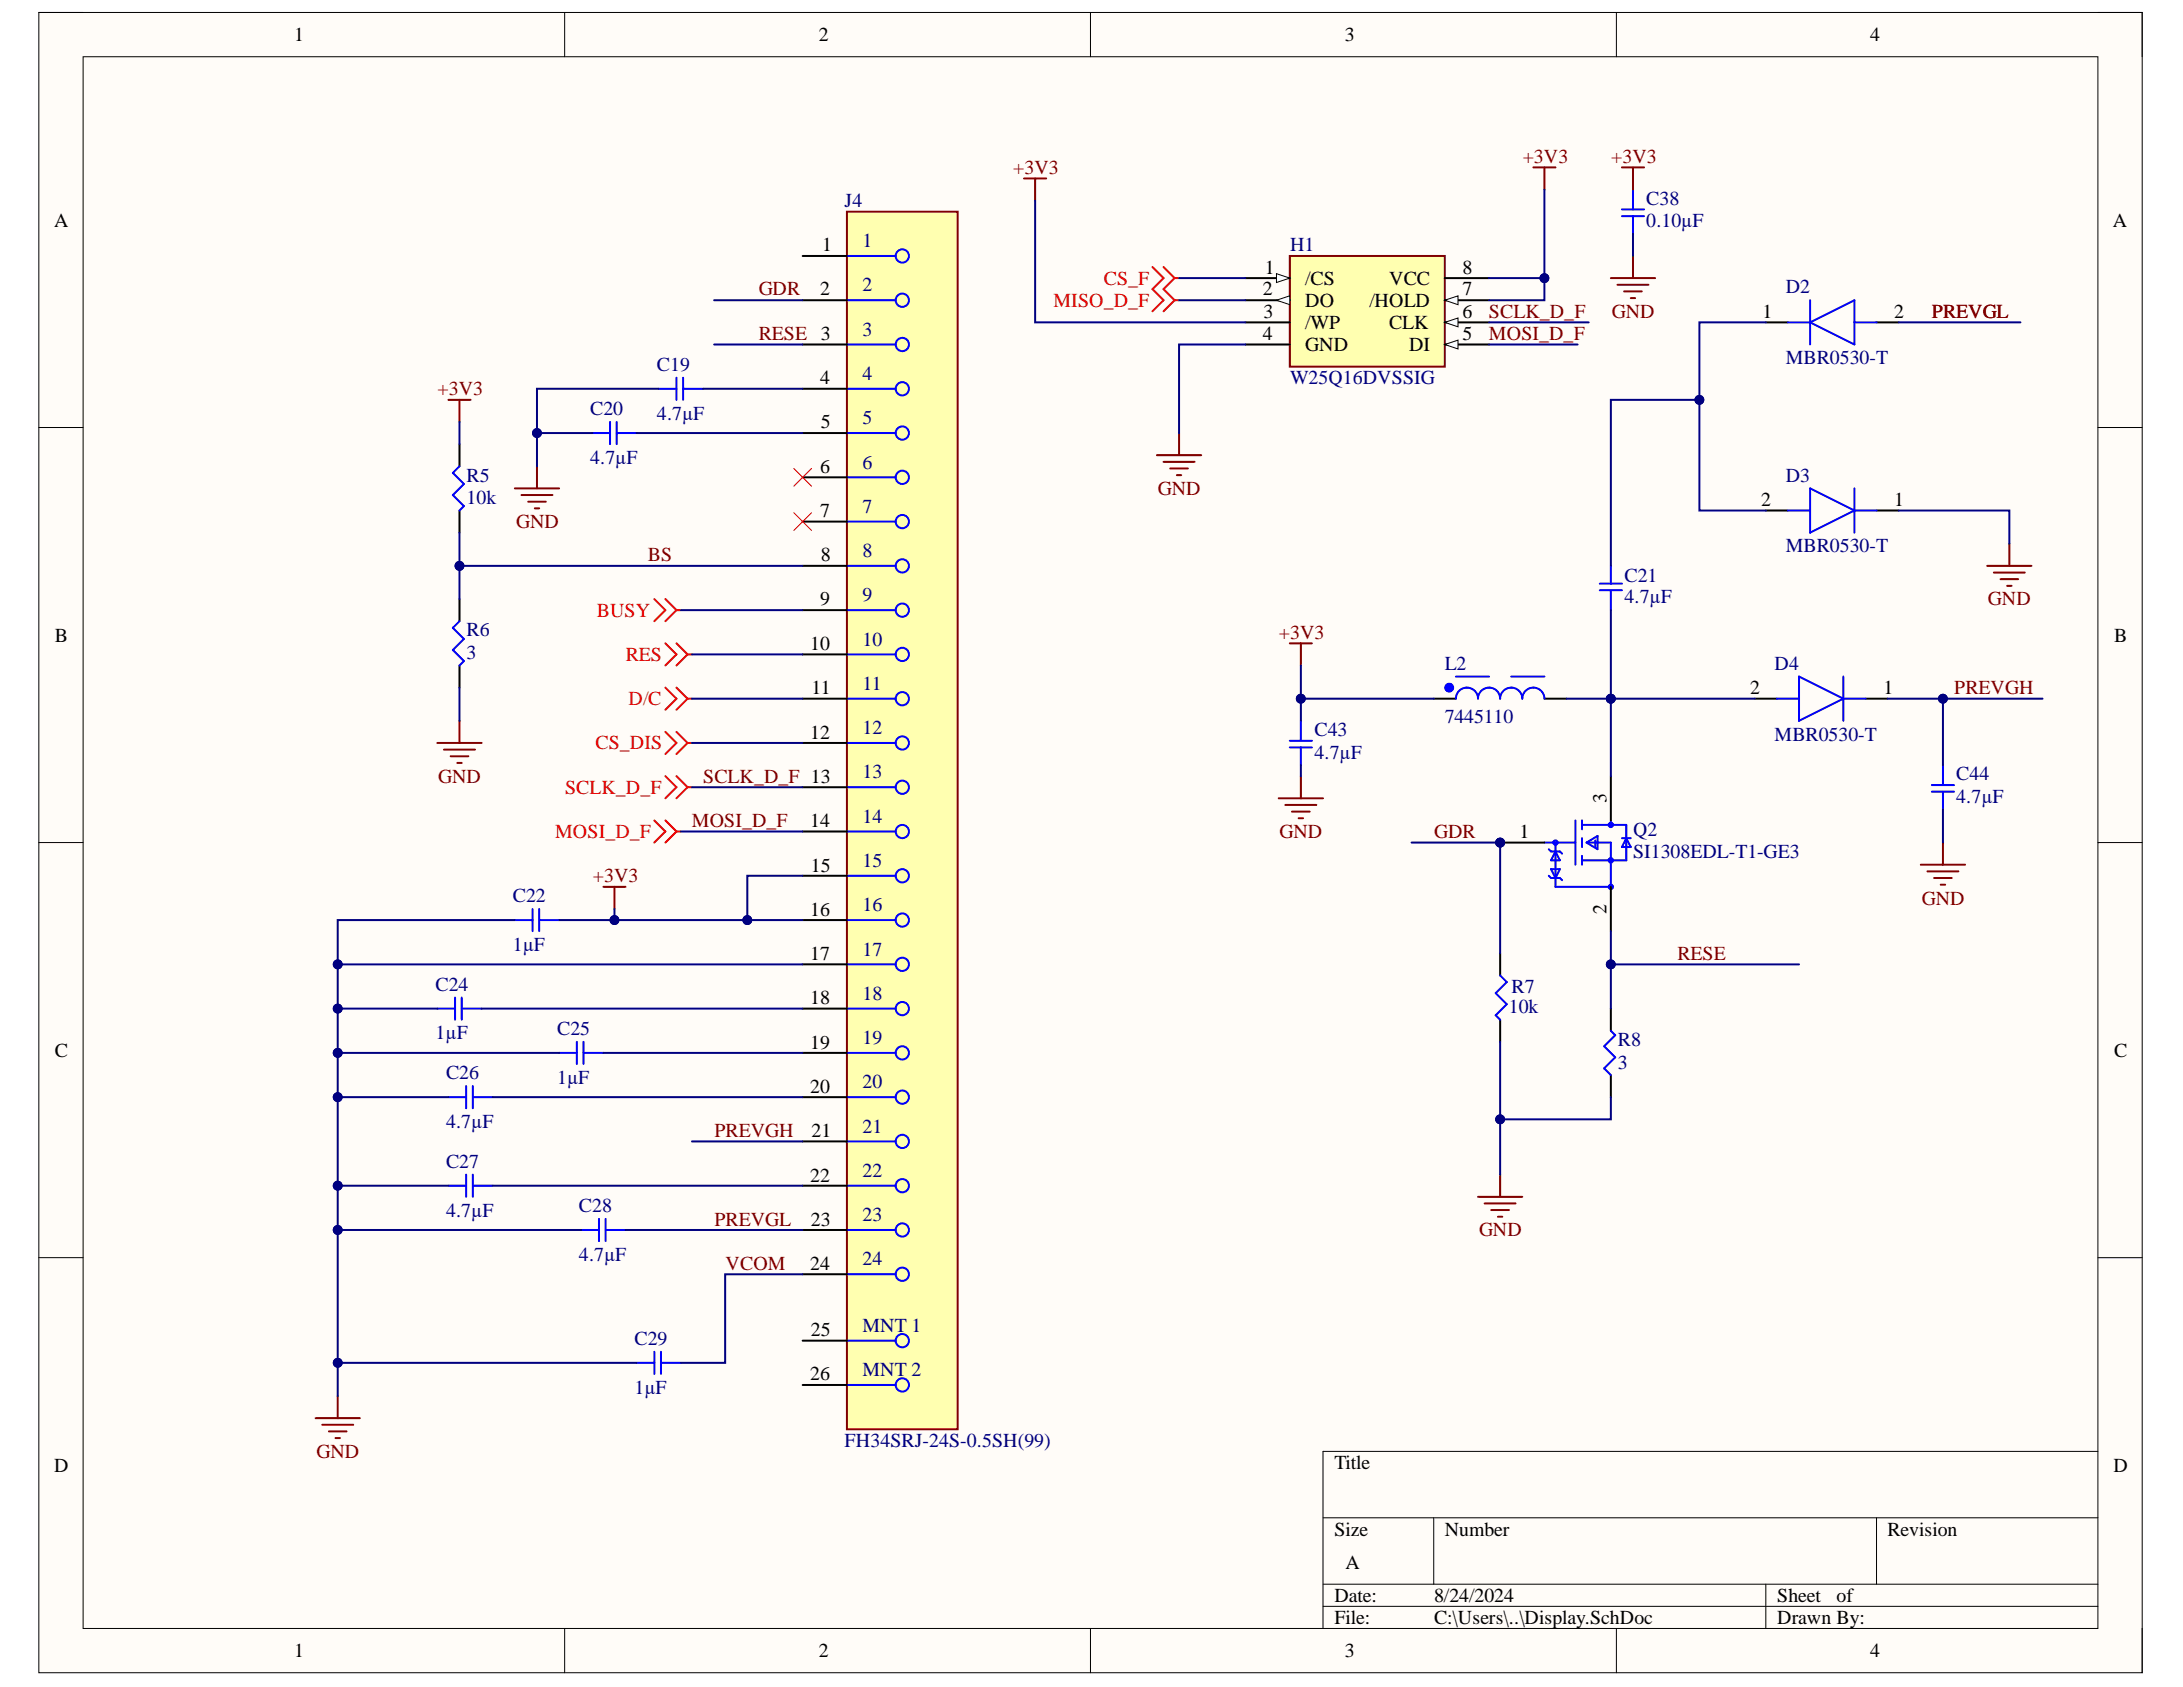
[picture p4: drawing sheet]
<svg xmlns="http://www.w3.org/2000/svg" width="279mm" height="216mm" viewBox="0 0 279 216" stroke-linecap="round" stroke-linejoin="round" font-family="sans-serif">
<defs><g id="words">
<g font-size="2.5">
<text x="37.6" y="5.3">1</text>
<text x="104.8" y="5.3">2</text>
<text x="172.1" y="5.3">3</text>
<text x="239.4" y="5.3">4</text>
<text x="6.9" y="29">A</text>
<text x="270.4" y="29">A</text>
<text x="105.2" y="32.1">1</text>
<text x="161.9" y="35">1</text>
<text x="187.2" y="35">8</text>
<text x="105" y="37.8">2</text>
<text x="161.6" y="37.8">2</text>
<text x="161.7" y="40.7">3</text>
<text x="167.1" y="36.5">/CS</text>
<text x="167.1" y="39.2">DO</text>
<text x="175.3" y="39.2">/HOLD</text>
<text x="177.8" y="36.5">VCC</text>
<text x="187.2" y="37.8">7</text>
<text x="187.2" y="40.7">6</text>
<text x="225.6" y="40.7">1</text>
<text x="242.4" y="40.7">2</text>
<text x="161.6" y="43.5">4</text>
<text x="167.1" y="42.1">/WP</text>
<text x="167.1" y="44.9">GND</text>
<text x="177.8" y="42.1">CLK</text>
<text x="180.3" y="44.9">DI</text>
<text x="187.2" y="43.5">5</text>
<text x="105" y="49.1">4</text>
<text x="105.1" y="54.8">5</text>
<text x="105" y="60.5">6</text>
<text x="225.4" y="64.8">2</text>
<text x="242.4" y="64.8">1</text>
<text x="105" y="66.1">7</text>
<text x="105.1" y="71.8">8</text>
<text x="105" y="77.5">9</text>
<text x="7" y="82.1">B</text>
<text x="103.7" y="83.1">10</text>
<text x="270.6" y="82.1">B</text>
<text x="103.9" y="88.8">11</text>
<text x="224" y="88.8">2</text>
<text x="241.1" y="88.8">1</text>
<text x="103.7" y="94.6">12</text>
<text x="103.7" y="105.9">14</text>
<text x="194.5" y="107.2">1</text>
<text x="205.6" y="102.8" transform="rotate(-90 205.6 102.8)">3</text>
<text x="103.8" y="111.6">15</text>
<text x="103.7" y="117.2">16</text>
<text x="205.6" y="117" transform="rotate(-90 205.6 117)">2</text>
<text x="103.7" y="122.9">17</text>
<text x="103.7" y="128.5">18</text>
<text x="7" y="135.2">C</text>
<text x="103.7" y="134.2">19</text>
<text x="270.6" y="135.2">C</text>
<text x="103.7" y="139.9">20</text>
<text x="103.9" y="145.5">21</text>
<text x="103.7" y="151.2">22</text>
<text x="103.8" y="156.9">23</text>
<text x="103.7" y="162.5">24</text>
<text x="103.8" y="171">25</text>
<text x="103.7" y="176.7">26</text>
<text x="6.9" y="188.3">D</text>
<text x="170.8" y="188">Title</text>
<text x="270.5" y="188.3">D</text>
<text x="170.8" y="196.5">Size</text>
<text x="184.9" y="196.5">Number</text>
<text x="241.6" y="196.5">Revision</text>
<text x="172.2" y="200.8">A</text>
<text x="170.8" y="205">Date:</text>
<text x="170.8" y="207.9">File:</text>
<text x="183.6" y="205">8/24/2024</text>
<text x="183.6" y="207.9">C:\Users\..\Display.SchDoc</text>
<text x="227.5" y="205">Sheet</text>
<text x="227.5" y="207.9">Drawn By:</text>
<text x="235.1" y="205">of</text>
<text x="37.6" y="212.1">1</text>
<text x="104.8" y="212.1">2</text>
<text x="172.1" y="212.1">3</text>
<text x="239.4" y="212.1">4</text>
</g>
<g font-size="2.5" fill="#800000">
<text x="129.7" y="22.3">+3V3</text>
<text x="194.9" y="20.8">+3V3</text>
<text x="206.2" y="20.8">+3V3</text>
<text x="97.1" y="37.8">GDR</text>
<text x="190.6" y="40.7">SCLK_D_F</text>
<text x="206.3" y="40.7">GND</text>
<text x="247.2" y="40.7">PREVGL</text>
<text x="97.1" y="43.5">RESE 3</text>
<text x="190.6" y="43.5">MOSI_D_F</text>
<text x="56" y="50.6">+3V3</text>
<text x="148.2" y="63.3">GND</text>
<text x="66.1" y="67.6">GND</text>
<text x="82.9" y="71.8">BS</text>
<text x="254.4" y="77.5">GND</text>
<text x="163.7" y="81.8">+3V3</text>
<text x="250.1" y="88.8">PREVGH</text>
<text x="56.1" y="100.2">GND</text>
<text x="90" y="100.2">SCLK_D_F 13</text>
<text x="88.6" y="105.9">MOSI_D_F</text>
<text x="163.8" y="107.2">GND</text>
<text x="183.6" y="107.2">GDR</text>
<text x="75.9" y="112.9">+3V3</text>
<text x="246" y="115.8">GND</text>
<text x="214.7" y="122.9">RESE</text>
<text x="91.4" y="145.5">PREVGH</text>
<text x="91.4" y="156.9">PREVGL</text>
<text x="189.3" y="158.2">GND</text>
<text x="92.9" y="162.5">VCOM</text>
<text x="40.5" y="186.6">GND</text>
</g>
<g font-size="2.5" fill="#000080">
<text x="108.1" y="26.5">J4</text>
<text x="210.7" y="26.2">C38</text>
<text x="210.7" y="29.1">0.10µF</text>
<text x="110.4" y="31.6">1</text>
<text x="165.1" y="32.1">H1</text>
<text x="110.4" y="37.3">2</text>
<text x="228.6" y="37.6">D2</text>
<text x="84.1" y="47.5">C19</text>
<text x="110.4" y="43">3</text>
<text x="228.6" y="46.6">MBR0530-T</text>
<text x="75.5" y="53.1">C20</text>
<text x="84.1" y="53.7">4.7µF</text>
<text x="110.4" y="48.6">4</text>
<text x="165.1" y="49.1">W25Q16DVSSIG</text>
<text x="75.5" y="59.4">4.7µF</text>
<text x="110.4" y="54.3">5</text>
<text x="110.4" y="60">6</text>
<text x="59.7" y="61.7">R5</text>
<text x="59.7" y="64.4">10k</text>
<text x="110.4" y="65.6">7</text>
<text x="228.6" y="61.7">D3</text>
<text x="110.4" y="71.3">8</text>
<text x="228.6" y="70.7">MBR0530-T</text>
<text x="110.4" y="77">9</text>
<text x="207.9" y="74.4">C21</text>
<text x="207.9" y="77.2">4.7µF</text>
<text x="59.7" y="81.4">R6</text>
<text x="110.4" y="82.6">10</text>
<text x="59.7" y="84.3">3</text>
<text x="110.4" y="88.3">11</text>
<text x="184.9" y="85.8">L2</text>
<text x="227.1" y="85.8">D4</text>
<text x="110.4" y="94">12</text>
<text x="168.2" y="94.2">C43</text>
<text x="184.9" y="92.5">7445110</text>
<text x="227.1" y="94.8">MBR0530-T</text>
<text x="110.4" y="99.6">13</text>
<text x="168.2" y="97.1">4.7µF</text>
<text x="250.4" y="99.9">C44</text>
<text x="110.4" y="105.3">14</text>
<text x="209" y="107">Q2</text>
<text x="250.4" y="102.8">4.7µF</text>
<text x="110.4" y="111">15</text>
<text x="209" y="109.8">SI1308EDL-T1-GE3</text>
<text x="65.6" y="115.4">C22</text>
<text x="110.4" y="116.6">16</text>
<text x="65.6" y="121.7">1µF</text>
<text x="110.4" y="122.3">17</text>
<text x="55.7" y="126.8">C24</text>
<text x="110.4" y="128">18</text>
<text x="193.1" y="129.6">10k</text>
<text x="193.5" y="127.1">R7</text>
<text x="55.7" y="133">1µF</text>
<text x="71.3" y="132.4">C25</text>
<text x="110.4" y="133.6">19</text>
<text x="207.1" y="133.9">R8</text>
<text x="207.1" y="136.8">3</text>
<text x="57.1" y="138.1">C26</text>
<text x="71.3" y="138.7">1µF</text>
<text x="110.4" y="139.3">20</text>
<text x="57.1" y="149.4">C27</text>
<text x="57.1" y="144.4">4.7µF</text>
<text x="110.4" y="145">21</text>
<text x="57.1" y="155.7">4.7µF</text>
<text x="74.1" y="155.1">C28</text>
<text x="110.4" y="150.6">22</text>
<text x="74.1" y="161.4">4.7µF</text>
<text x="110.4" y="156.3">23</text>
<text x="110.4" y="162">24</text>
<text x="81.2" y="172.1">C29</text>
<text x="110.4" y="170.4">MNT 1</text>
<text x="81.2" y="178.4">1µF</text>
<text x="110.4" y="176.1">MNT 2</text>
<text x="108.1" y="185.2">FH34SRJ-24S-0.5SH(99)</text>
</g>
<g font-size="2.5" fill="#f00">
<text x="134.8" y="39.2">MISO_D_F</text>
<text x="141.3" y="36.5">CS_F</text>
<text x="76.4" y="78.9">BUSY</text>
<text x="80.1" y="84.6">RES</text>
<text x="76.2" y="95.9">CS_DIS</text>
<text x="80.4" y="90.2">D/C</text>
<text x="72.3" y="101.6">SCLK_D_F</text>
<text x="71.1" y="107.2">MOSI_D_F</text>
</g>
</g></defs>
<path d="M5 1.6h269.2v212.5h-269.2z" fill-rule="evenodd" fill="#fffcf8"/>
<path d="M5 1.6h269.2v212.5h-269.2z" fill="none" stroke="#000" stroke-width=".13"/>
<path d="M10.6 7.3h257.9v201.1h-257.9z" fill-rule="evenodd" fill="#fffcf8"/>
<g fill="none" stroke="#000" stroke-width=".13">
<path d="M5 1.6h5.6M10.6 7.3h257.9v201.1h-257.9zM72.3 1.6v5.7M139.6 1.6v5.7M206.9 1.6v5.7M268.5 1.6h5.7v5.7M5 54.7h5.6M268.5 54.7h5.7M5 107.8h5.6M268.5 107.8h5.7M5 161h5.6M268.5 161h5.7"/>
<path d="M169.3 194.2h99.2M183.5 194.2v8.5M240.2 194.2v8.5M268.5 185.7h-99.2v22.7M72.3 208.4v5.7M139.6 208.4v5.7M169.3 202.7h99.2M169.3 205.6h99.2M206.9 208.4v5.7M226 202.7v5.7M274.2 208.4v5.7"/>
</g>
<path d="M108.4 27.1h14.2v155.8h-14.2z" fill-rule="evenodd" fill="#ffffb0"/>
<g fill="none" stroke="#800000" stroke-width=".25">
<path d="M108.4 27.1h14.2v155.8h-14.2zM57.4 51.2h2.8M58.8 51.2v2.8M68.7 59.7v2.8M65.9 62.5h5.7M66.7 63.4h4M67.6 64.2h2.3M68.4 65.1h.6M254.3 72.4h5.7M255.2 73.3h4M256 74.1h2.3M256.9 75h.6"/>
<path d="M257.2 69.6v2.8M56 95.1h5.6M56.8 95.9h4M57.7 96.8h2.2M58.5 97.6h.6M58.8 92.2v2.9M77.2 113.5h2.9M78.6 113.5v2.8M43.2 178.7v2.8M40.4 181.5h5.7M41.2 182.3h4M42.1 183.2h2.3"/>
<path d="M42.9 184h.6"/>
</g>
<g fill="none" stroke="#00f" stroke-width=".25">
<path d="M108.4 32.8h6.2M108.4 38.4h6.2M231.7 38.4v5.7M58.8 59.7l-.8 .8 1.4 1.4-1.4 1.5 1.4 1.4-.6 .5M75.8 55.4h2.3M78.1 54v2.8M78.9 55.4h2.6M78.9 54v2.8M84.3 49.8h2.3M86.6 48.3v2.9M87.4 49.8h2.6M87.4 48.3v2.9"/>
<path d="M108.4 44.1h6.2M108.4 49.8h6.2M108.4 55.4h6.2M228.8 41.3h2.9M231.7 41.3l5.6-2.9v5.7zM237.3 41.3h2.9M58.8 79.5l-.8 .9 1.4 1.4-1.4 1.4 1.4 1.4-.6 .6M108.4 61.1h6.2M108.4 66.8h6.2M108.4 72.4h6.2M108.4 78.1h6.2M204.8 74.7h2.8"/>
<path d="M204.8 75.5h2.8M206.2 72.4v2.3M206.2 75.5v2.6M228.8 65.3h2.9M231.7 62.5l5.6 2.8-5.6 2.9zM237.3 62.5v5.7M237.3 65.3h2.9M108.4 83.8h6.2M108.4 89.4h6.2M108.4 95.1h6.2M227.4 89.4h2.9M230.3 86.6l5.6 2.8-5.6 2.8z"/>
<path d="M235.9 89.4h2.9M235.9 86.6v5.6M65.9 117.8h2.3M68.2 116.3v2.9M69 117.8h2.6M69 116.3v2.9M108.4 100.7h6.2M108.4 106.4h6.2M108.4 112.1h6.2M108.4 117.8h6.2M56 129.1h2.2M58.2 127.7v2.8"/>
<path d="M59.1 129.1h2.5M59.1 127.7v2.8M59.7 139v2.8M60.5 139v2.8M71.6 134.7h2.2M73.8 133.3v2.9M74.7 134.7h2.5M74.7 133.3v2.9M108.4 123.4h6.2M108.4 129.1h6.2M108.4 134.7h6.2M57.4 140.4h2.3"/>
<path d="M57.4 151.7h2.3M59.7 150.3v2.9M60.5 140.4h2.6M60.5 151.7h2.6M60.5 150.3v2.9M74.4 157.4h2.3M76.7 156v2.8M77.5 157.4h2.6M77.5 156v2.8M108.4 140.4h6.2M108.4 146.1h6.2M108.4 151.7h6.2"/>
<path d="M108.4 157.4h6.2M81.5 174.4h2.3M83.8 173v2.8M84.6 173v2.8M84.6 174.4h2.5M108.4 163.1h6.2M108.4 171.6h6.2M108.4 177.2h6.2"/>
<circle cx="115.5" cy="38.4" r=".85"/>
<circle cx="115.5" cy="32.8" r=".85"/>
<circle cx="115.5" cy="44.1" r=".85"/>
<circle cx="115.5" cy="49.8" r=".85"/>
<circle cx="115.5" cy="55.4" r=".85"/>
<circle cx="115.5" cy="72.4" r=".85"/>
<circle cx="115.5" cy="78.1" r=".85"/>
<circle cx="115.5" cy="61.1" r=".85"/>
<circle cx="115.5" cy="66.8" r=".85"/>
<circle cx="115.5" cy="89.4" r=".85"/>
<circle cx="115.5" cy="95.1" r=".85"/>
<circle cx="115.5" cy="83.8" r=".85"/>
<circle cx="115.5" cy="112.1" r=".85"/>
<circle cx="115.5" cy="100.8" r=".85"/>
<circle cx="115.5" cy="106.4" r=".85"/>
<circle cx="115.5" cy="117.7" r=".85"/>
<circle cx="115.5" cy="123.4" r=".85"/>
<circle cx="115.5" cy="129.1" r=".85"/>
<circle cx="115.5" cy="134.7" r=".85"/>
<circle cx="115.5" cy="151.7" r=".85"/>
<circle cx="115.5" cy="146.1" r=".85"/>
<circle cx="115.5" cy="140.4" r=".85"/>
<circle cx="115.5" cy="157.4" r=".85"/>
<circle cx="115.5" cy="163.1" r=".85"/>
<circle cx="115.5" cy="171.6" r=".85"/>
<circle cx="115.5" cy="177.2" r=".85"/>
</g>
<g fill="none" stroke="#000" stroke-width=".25">
<path d="M102.7 32.8h5.7M102.7 38.4h5.7M58.8 56.8v2.9M102.7 44.1h5.7M102.7 49.8h5.7M102.7 55.4h5.7M226 41.3h2.8M240.2 41.3h2.8M58.8 65.3v2.9M58.8 76.7v2.8M102.7 61.1h5.7M102.7 66.8h5.7"/>
<path d="M102.7 72.4h5.7M102.7 78.1h5.7M226 65.3h2.8M240.2 65.3h2.8M58.8 85.2v2.8M102.7 83.8h5.7M102.7 89.4h5.7M102.7 95.1h5.7M224.6 89.4h2.8M238.8 89.4h2.8M102.7 100.7h5.7M102.7 106.4h5.7"/>
<path d="M102.7 112.1h5.7M102.7 117.8h5.7M102.7 123.4h5.7M102.7 129.1h5.7M102.7 134.7h5.7M102.7 140.4h5.7M102.7 146.1h5.7M102.7 151.7h5.7M102.7 157.4h5.7M102.7 163.1h5.7M102.7 171.6h5.7M102.7 177.2h5.7"/>
</g>
<path d="M101.6 60l2.3 2.2M103.9 60l-2.3 2.2M101.6 65.6l2.3 2.3M103.9 65.6l-2.3 2.3" fill="none" stroke="#f00" stroke-width=".13"/>
<circle cx="192" cy="107.8" r=".57" fill="#000080"/>
<circle cx="192" cy="107.8" r=".57" fill="none" stroke="#000080" stroke-width=".13"/>
<g fill="none" stroke="#00f" stroke-width=".25">
<path d="M197.7 107.8h3.9M198.2 108.7l.3 .3h1.1l.3 .2M198.2 112.1l.3 .3h1.1l.3 .3M198.5 111.2h1.1l-.5 1.2zM199.1 109l.5 1.1h-1.1zM199.1 107.8v5.7h7.1v-5.7h-2.9M201.6 105v5.7M202.5 105v1.1M202.5 107.3v1.1M202.5 109.5v1.2M202.5 105.6h5.6v4.5h-5.6M203.1 107.8l1.4-.8v1.7z"/>
<path d="M204.2 107.6v.8M206.2 105v.6M207.6 107.3h1.1M208.1 107.3l.6 1.1h-1.1z"/>
<circle cx="199.1" cy="107.8" r=".28"/>
<circle cx="206.2" cy="113.5" r=".28"/>
<circle cx="206.2" cy="110.1" r=".28"/>
<circle cx="206.2" cy="105.6" r=".28"/>
</g>
<path d="M192 107.8h5.7" fill="none" stroke="#000" stroke-width=".25"/>
<circle cx="192" cy="107.8" r=".57" fill="#000080"/>
<circle cx="192" cy="107.8" r=".57" fill="none" stroke="#000080" stroke-width=".13"/>
<path d="M183.5 89.4h2.8M197.7 89.4h2.8M206.2 99.3v5.7M206.2 113.5v5.7M192 122v2.8M192 130.5v2.8M206.2 129.1v2.8M206.2 137.6v2.8" fill="none" stroke="#000" stroke-width=".25"/>
<path d="M186.3 89.4a1.42 1.42 0 0 1 1.5-1.4 1.42 1.42 0 0 1 1.4 1.4 1.42 1.42 0 0 1 1.4-1.4 1.42 1.42 0 0 1 1.4 1.4 1.42 1.42 0 0 1 1.4-1.4 1.42 1.42 0 0 1 1.4 1.4 1.42 1.42 0 0 1 1.5-1.4 1.42 1.42 0 0 1 1.4 1.4M248.7 97.9v2.6M247.3 101.3h2.8M247.3 100.5h2.8M248.7 101.3v2.3M192 124.8l.8 .9-1.4 1.4 1.4 1.4-1.4 1.4 .6 .6M206.2 131.9l.5 .6-1.4 1.4 1.4 1.4-1.4 1.4 .9 .9" fill="none" stroke="#00f" stroke-width=".25"/>
<path d="M245.8 110.7h5.7M246.7 111.5h4M247.5 112.4h2.3M248.4 113.2h.6M248.7 107.8v2.9M189.2 153.2h5.6M190 154h4M190.9 154.9h2.2M191.7 155.7h.6M192 150.3v2.9" fill="none" stroke="#800000" stroke-width=".25"/>
<circle cx="185.5" cy="88" r=".57" fill="#00f"/>
<circle cx="185.5" cy="88" r=".57" fill="none" stroke="#00f" stroke-width=".13"/>
<path d="M165.1 95.7h2.8M165.1 94.8h2.8M166.5 92.2v2.6M166.5 95.7v2.2M186.3 86.6h4.3M193.4 86.6h4.3" fill="none" stroke="#00f" stroke-width=".25"/>
<path d="M165.1 82.3h2.8M166.5 82.3v2.9M166.5 99.3v2.9M163.7 102.2h5.6M164.5 103h4M165.4 103.9h2.2M166.2 104.7h.6" fill="none" stroke="#800000" stroke-width=".25"/>
<g fill="none" stroke="#f00" stroke-width=".25">
<path d="M83.7 76.7l1.5 1.4-1.5 1.4M85.2 76.7l1.4 1.4M86.6 78.1l-1.4 1.4M86.6 78.1h.5M85.2 99.3l1.4 1.4-1.4 1.5M85.2 93.7l1.4 1.4-1.4 1.4M85.2 88l1.4 1.4-1.4 1.4M85.2 82.3l1.4 1.5-1.4 1.4M86.6 99.3l1.4 1.4M86.6 93.7l1.4 1.4M86.6 88l1.4 1.4M86.6 82.3l1.4 1.5"/>
<path d="M88 95.1l-1.4 1.4M88 95.1h.6M88 89.4l-1.4 1.4M88 89.4h.6M88 83.8l-1.4 1.4M88 83.8h.6M83.7 105l1.5 1.4-1.5 1.4M85.2 105l1.4 1.4M86.6 106.4l-1.4 1.4M86.6 106.4h.5M88 100.7l-1.4 1.5M88 100.7h.6"/>
</g>
<path d="M165.1 32.8h19.8v14.1h-19.8z" fill-rule="evenodd" fill="#ffffb0"/>
<path d="M165.1 32.8h19.8v14.1h-19.8z" fill="none" stroke="#800000" stroke-width=".25"/>
<path d="M159.4 35.6h5.7" fill="none" stroke="#000" stroke-width=".25"/>
<path d="M163.4 35l1.7 .6-1.7 .6z" fill="#f8fcff"/>
<path d="M163.4 35l1.7 .6-1.7 .6z" fill="none" stroke="#000" stroke-width=".13"/>
<path d="M159.4 38.4h5.7" fill="none" stroke="#000" stroke-width=".25"/>
<path d="M163.4 38.4l1.7-.5v1.1z" fill="#f8fcff"/>
<path d="M163.4 38.4l1.7-.5v1.1z" fill="none" stroke="#000" stroke-width=".13"/>
<path d="M184.9 35.6h5.7M184.9 38.4h5.7M159.4 41.3h5.7M159.4 44.1h5.7" fill="none" stroke="#000" stroke-width=".25"/>
<path d="M184.9 38.4l1.7-.5v1.1z" fill="#f8fcff"/>
<path d="M184.9 38.4l1.7-.5v1.1z" fill="none" stroke="#000" stroke-width=".13"/>
<path d="M184.9 41.3h5.7" fill="none" stroke="#000" stroke-width=".25"/>
<path d="M184.9 41.3l1.7-.6v1.1z" fill="#f8fcff"/>
<path d="M184.9 41.3l1.7-.6v1.1z" fill="none" stroke="#000" stroke-width=".13"/>
<path d="M184.9 44.1h5.7" fill="none" stroke="#000" stroke-width=".25"/>
<path d="M184.9 44.1l1.7-.6v1.2z" fill="#f8fcff"/>
<path d="M184.9 44.1l1.7-.6v1.2z" fill="none" stroke="#000" stroke-width=".13"/>
<g fill="none" stroke="#800000" stroke-width=".25">
<path d="M131.1 22.8h2.8M132.5 22.8v2.9M196.3 21.4h2.8M197.7 21.4v2.9M206.2 35.6h5.6M207 36.4h4M207.6 21.4h2.8M207.9 37.3h2.2M208.7 38.1h.6M209 21.4v2.9M209 32.8v2.8M148.1 58.3h5.6"/>
<path d="M148.9 59.1h4M149.8 60h2.2M150.9 55.4v2.9M150.6 60.8h.6"/>
</g>
<path d="M207.6 27.7h2.8M207.6 26.8h2.8M209 24.3v2.5M209 27.7v2.2" fill="none" stroke="#00f" stroke-width=".25"/>
<path d="M147.5 34.2l1.4 1.4-1.4 1.4 1.4 1.4-1.4 1.4M148.9 34.2l1.4 1.4M150.3 35.6l-1.4 1.4 1.4 1.4M150.3 35.6h.6M150.3 38.4l-1.4 1.4M150.3 38.4h.6" fill="none" stroke="#f00" stroke-width=".25"/>
<g fill="none" stroke="#000080" stroke-width=".25">
<path d="M91.4 38.4h11.3M91.4 44.1h11.3M87.1 78.1h15.6M88.6 95.1h14.1M88.6 89.4h14.1M88.6 83.8h14.1M87.1 106.4h15.6M88.6 100.7h14.1M61.6 129.1h41.1M77.2 134.7h25.5M43.2 157.4h31.2M63.1 151.7h39.6"/>
<path d="M63.1 140.4h39.6M80.1 157.4h22.6M88.6 146.1h14.1"/>
</g>
<circle cx="43.2" cy="157.4" r=".57" fill="#000080"/>
<circle cx="43.2" cy="157.4" r=".57" fill="none" stroke="#000080" stroke-width=".13"/>
<path d="M43.2 151.7h14.2" fill="none" stroke="#000080" stroke-width=".25"/>
<circle cx="43.2" cy="151.7" r=".57" fill="#000080"/>
<circle cx="43.2" cy="151.7" r=".57" fill="none" stroke="#000080" stroke-width=".13"/>
<path d="M43.2 140.4h14.2" fill="none" stroke="#000080" stroke-width=".25"/>
<circle cx="43.2" cy="140.4" r=".57" fill="#000080"/>
<circle cx="43.2" cy="140.4" r=".57" fill="none" stroke="#000080" stroke-width=".13"/>
<path d="M43.2 134.7h28.4" fill="none" stroke="#000080" stroke-width=".25"/>
<circle cx="43.2" cy="134.7" r=".57" fill="#000080"/>
<circle cx="43.2" cy="134.7" r=".57" fill="none" stroke="#000080" stroke-width=".13"/>
<path d="M43.2 129.1h12.8" fill="none" stroke="#000080" stroke-width=".25"/>
<circle cx="43.2" cy="129.1" r=".57" fill="#000080"/>
<circle cx="43.2" cy="129.1" r=".57" fill="none" stroke="#000080" stroke-width=".13"/>
<path d="M43.2 174.4v4.3" fill="none" stroke="#000080" stroke-width=".25"/>
<circle cx="43.2" cy="174.4" r=".57" fill="#000080"/>
<circle cx="43.2" cy="174.4" r=".57" fill="none" stroke="#000080" stroke-width=".13"/>
<path d="M102.7 112.1h-7.1v5.7h7.1" fill="none" stroke="#000080" stroke-width=".25"/>
<circle cx="95.6" cy="117.7" r=".57" fill="#000080"/>
<circle cx="95.6" cy="117.7" r=".57" fill="none" stroke="#000080" stroke-width=".13"/>
<path d="M71.6 117.8h24" fill="none" stroke="#000080" stroke-width=".25"/>
<circle cx="95.6" cy="117.7" r=".57" fill="#000080"/>
<circle cx="95.6" cy="117.7" r=".57" fill="none" stroke="#000080" stroke-width=".13"/>
<circle cx="78.6" cy="117.7" r=".57" fill="#000080"/>
<circle cx="78.6" cy="117.7" r=".57" fill="none" stroke="#000080" stroke-width=".13"/>
<path d="M65.9 117.8h-22.7v5.6" fill="none" stroke="#000080" stroke-width=".25"/>
<circle cx="43.2" cy="123.4" r=".57" fill="#000080"/>
<circle cx="43.2" cy="123.4" r=".57" fill="none" stroke="#000080" stroke-width=".13"/>
<path d="M78.6 116.3v1.5" fill="none" stroke="#000080" stroke-width=".25"/>
<circle cx="78.6" cy="117.7" r=".57" fill="#000080"/>
<circle cx="78.6" cy="117.7" r=".57" fill="none" stroke="#000080" stroke-width=".13"/>
<path d="M58.8 54v2.8M81.5 55.4h21.2M90 49.8h12.7M58.8 68.2v4.2M102.7 163.1h-9.9v11.3h-5.7" fill="none" stroke="#000080" stroke-width=".25"/>
<circle cx="58.8" cy="72.4" r=".57" fill="#000080"/>
<circle cx="58.8" cy="72.4" r=".57" fill="none" stroke="#000080" stroke-width=".13"/>
<path d="M84.3 49.8h-15.6v9.9M58.8 88v4.2" fill="none" stroke="#000080" stroke-width=".25"/>
<circle cx="68.7" cy="55.4" r=".57" fill="#000080"/>
<circle cx="68.7" cy="55.4" r=".57" fill="none" stroke="#000080" stroke-width=".13"/>
<path d="M68.7 55.4h7.1" fill="none" stroke="#000080" stroke-width=".25"/>
<circle cx="68.7" cy="55.4" r=".57" fill="#000080"/>
<circle cx="68.7" cy="55.4" r=".57" fill="none" stroke="#000080" stroke-width=".13"/>
<path d="M217.5 51.2h-11.3v21.2M243 41.3h15.6M243 65.3h14.2v4.3" fill="none" stroke="#000080" stroke-width=".25"/>
<circle cx="217.5" cy="51.2" r=".57" fill="#000080"/>
<circle cx="217.5" cy="51.2" r=".57" fill="none" stroke="#000080" stroke-width=".13"/>
<path d="M180.7 107.8h11.3v14.2" fill="none" stroke="#000080" stroke-width=".25"/>
<circle cx="192" cy="107.8" r=".57" fill="#000080"/>
<circle cx="192" cy="107.8" r=".57" fill="none" stroke="#000080" stroke-width=".13"/>
<path d="M192 133.3v10h14.2v-2.9" fill="none" stroke="#000080" stroke-width=".25"/>
<circle cx="192" cy="143.2" r=".57" fill="#000080"/>
<circle cx="192" cy="143.2" r=".57" fill="none" stroke="#000080" stroke-width=".13"/>
<path d="M192 143.3v7" fill="none" stroke="#000080" stroke-width=".25"/>
<circle cx="192" cy="143.2" r=".57" fill="#000080"/>
<circle cx="192" cy="143.2" r=".57" fill="none" stroke="#000080" stroke-width=".13"/>
<path d="M206.2 123.4h24.1" fill="none" stroke="#000080" stroke-width=".25"/>
<circle cx="206.2" cy="123.4" r=".57" fill="#000080"/>
<circle cx="206.2" cy="123.4" r=".57" fill="none" stroke="#000080" stroke-width=".13"/>
<path d="M206.2 89.4h18.4" fill="none" stroke="#000080" stroke-width=".25"/>
<circle cx="206.2" cy="89.4" r=".57" fill="#000080"/>
<circle cx="206.2" cy="89.4" r=".57" fill="none" stroke="#000080" stroke-width=".13"/>
<path d="M226 41.3h-8.5v24h8.5" fill="none" stroke="#000080" stroke-width=".25"/>
<circle cx="217.5" cy="51.2" r=".57" fill="#000080"/>
<circle cx="217.5" cy="51.2" r=".57" fill="none" stroke="#000080" stroke-width=".13"/>
<path d="M206.2 119.2v9.9" fill="none" stroke="#000080" stroke-width=".25"/>
<circle cx="206.2" cy="123.4" r=".57" fill="#000080"/>
<circle cx="206.2" cy="123.4" r=".57" fill="none" stroke="#000080" stroke-width=".13"/>
<path d="M206.2 78.1v21.2" fill="none" stroke="#000080" stroke-width=".25"/>
<circle cx="206.2" cy="89.4" r=".57" fill="#000080"/>
<circle cx="206.2" cy="89.4" r=".57" fill="none" stroke="#000080" stroke-width=".13"/>
<path d="M102.7 72.4h-43.9v4.3" fill="none" stroke="#000080" stroke-width=".25"/>
<circle cx="58.8" cy="72.4" r=".57" fill="#000080"/>
<circle cx="58.8" cy="72.4" r=".57" fill="none" stroke="#000080" stroke-width=".13"/>
<path d="M102.7 123.4h-59.5v51h38.3" fill="none" stroke="#000080" stroke-width=".25"/>
<circle cx="43.2" cy="123.4" r=".57" fill="#000080"/>
<circle cx="43.2" cy="123.4" r=".57" fill="none" stroke="#000080" stroke-width=".13"/>
<circle cx="43.2" cy="129.1" r=".57" fill="#000080"/>
<circle cx="43.2" cy="129.1" r=".57" fill="none" stroke="#000080" stroke-width=".13"/>
<circle cx="43.2" cy="134.7" r=".57" fill="#000080"/>
<circle cx="43.2" cy="134.7" r=".57" fill="none" stroke="#000080" stroke-width=".13"/>
<circle cx="43.2" cy="140.4" r=".57" fill="#000080"/>
<circle cx="43.2" cy="140.4" r=".57" fill="none" stroke="#000080" stroke-width=".13"/>
<circle cx="43.2" cy="151.7" r=".57" fill="#000080"/>
<circle cx="43.2" cy="151.7" r=".57" fill="none" stroke="#000080" stroke-width=".13"/>
<circle cx="43.2" cy="157.4" r=".57" fill="#000080"/>
<circle cx="43.2" cy="157.4" r=".57" fill="none" stroke="#000080" stroke-width=".13"/>
<circle cx="43.2" cy="174.4" r=".57" fill="#000080"/>
<circle cx="43.2" cy="174.4" r=".57" fill="none" stroke="#000080" stroke-width=".13"/>
<path d="M241.6 89.4h19.8M248.7 103.6v4.2" fill="none" stroke="#000080" stroke-width=".25"/>
<circle cx="248.7" cy="89.4" r=".57" fill="#000080"/>
<circle cx="248.7" cy="89.4" r=".57" fill="none" stroke="#000080" stroke-width=".13"/>
<path d="M248.7 89.4v8.5" fill="none" stroke="#000080" stroke-width=".25"/>
<circle cx="248.7" cy="89.4" r=".57" fill="#000080"/>
<circle cx="248.7" cy="89.4" r=".57" fill="none" stroke="#000080" stroke-width=".13"/>
<path d="M200.5 89.4h5.7" fill="none" stroke="#000080" stroke-width=".25"/>
<circle cx="206.2" cy="89.4" r=".57" fill="#000080"/>
<circle cx="206.2" cy="89.4" r=".57" fill="none" stroke="#000080" stroke-width=".13"/>
<path d="M183.5 89.4h-17v2.8" fill="none" stroke="#000080" stroke-width=".25"/>
<circle cx="166.5" cy="89.4" r=".57" fill="#000080"/>
<circle cx="166.5" cy="89.4" r=".57" fill="none" stroke="#000080" stroke-width=".13"/>
<path d="M166.5 85.2v4.2M166.5 97.9v1.4" fill="none" stroke="#000080" stroke-width=".25"/>
<circle cx="166.5" cy="89.4" r=".57" fill="#000080"/>
<circle cx="166.5" cy="89.4" r=".57" fill="none" stroke="#000080" stroke-width=".13"/>
<path d="M197.7 24.3v14.1h-7.1" fill="none" stroke="#000080" stroke-width=".25"/>
<circle cx="197.7" cy="35.6" r=".57" fill="#000080"/>
<circle cx="197.7" cy="35.6" r=".57" fill="none" stroke="#000080" stroke-width=".13"/>
<path d="M190.6 35.6h7.1" fill="none" stroke="#000080" stroke-width=".25"/>
<circle cx="197.7" cy="35.6" r=".57" fill="#000080"/>
<circle cx="197.7" cy="35.6" r=".57" fill="none" stroke="#000080" stroke-width=".13"/>
<path d="M132.5 25.7v15.6h26.9M150.9 38.4h8.5M150.9 35.6h8.5M209 29.9v2.9M159.4 44.1h-8.5v11.3M190.6 41.3h12.7M190.6 44.1h11.3" fill="none" stroke="#000080" stroke-width=".25"/>
<use href="#words"/>
</svg>
